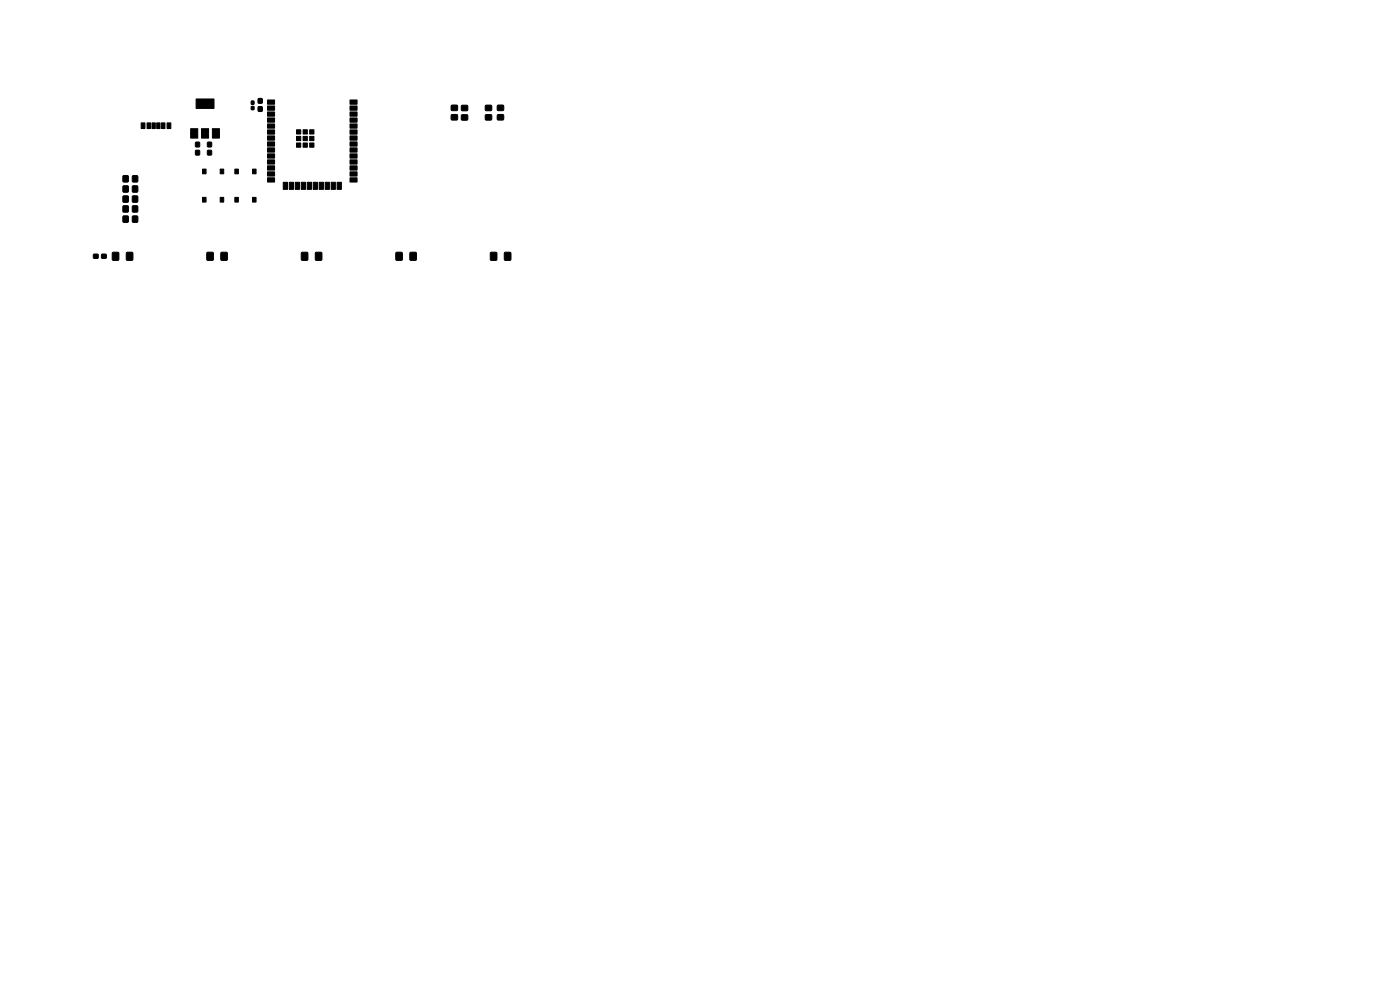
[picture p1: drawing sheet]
<svg xmlns="http://www.w3.org/2000/svg" width="297mm" height="210mm" viewBox="0 0 297 210" stroke-linecap="round" stroke-linejoin="round" font-family="sans-serif">
<g fill="#000" stroke="#000" stroke-width=".21">
<path d="M26.1 37.3h1.1v1.3h-1.1zM28.1 37.3h1.1v1.3h-1.1zM29.9 26.1h.8v1.2h-.8zM31.2 26.1h.8v1.2h-.8zM32.2 26.1h.7v1.2h-.7zM33.2 26.1h.7v1.2h-.7zM34.2 26.1h.8v1.2h-.8zM35.4 26.1h.8v1.2h-.8zM40.5 27.3h1.4v2h-1.4zM41.5 30.2h.8v.9h-.8zM41.5 31.9h.8v1h-.8zM43 35.9h.7v1h-.7z"/>
<path d="M42.7 27.3h1.6v2h-1.6zM44 30.2h.9v.9h-.9zM44 31.9h.9v1h-.9zM41.6 21h3.8v2h-3.8zM45 27.3h1.6v2h-1.6zM46.7 35.9h.8v1h-.8zM49.8 35.9h.8v1h-.8zM53.3 22.6h.6v.7h-.6zM53.3 21.4h.6v.7h-.6zM53.6 35.9h.7v1h-.7zM54.8 22.7h.8v.9h-.8zM54.8 20.9h.8v1h-.8z"/>
<path d="M56.7 21.2h1.6v.9h-1.6zM56.7 22.5h1.6v.9h-1.6zM56.7 23.8h1.6v.8h-1.6zM56.7 25h1.6v.9h-1.6zM56.7 26.3h1.6v.9h-1.6zM56.7 27.6h1.6v.9h-1.6zM56.7 28.8h1.6v.9h-1.6zM56.7 30.1h1.6v.9h-1.6zM56.7 31.4h1.6v.9h-1.6zM56.7 32.6h1.6v.9h-1.6zM56.7 33.9h1.6v.9h-1.6zM56.7 35.2h1.6v.9h-1.6z"/>
<path d="M56.7 36.5h1.6v.8h-1.6zM56.7 37.7h1.6v.9h-1.6zM62.9 27.5h.9v.9h-.9zM62.9 28.9h.9v.9h-.9zM62.9 30.3h.9v.9h-.9zM64.3 27.5h.9v.9h-.9zM64.3 28.9h.9v.9h-.9zM64.3 30.3h.9v.9h-.9zM65.7 27.5h.9v.9h-.9zM65.7 28.9h.9v.9h-.9zM65.7 30.3h.9v.9h-.9zM74.3 37.7h1.4v.9h-1.4z"/>
<path d="M74.3 36.5h1.4v.8h-1.4zM74.3 35.2h1.4v.9h-1.4zM74.3 33.9h1.4v.9h-1.4zM74.3 32.6h1.4v.9h-1.4zM74.3 31.4h1.4v.9h-1.4zM74.3 30.1h1.4v.9h-1.4zM74.3 28.8h1.4v.9h-1.4zM74.3 27.6h1.4v.9h-1.4zM74.3 26.3h1.4v.9h-1.4zM74.3 25h1.4v.9h-1.4zM74.3 23.8h1.4v.8h-1.4zM74.3 22.5h1.4v.9h-1.4z"/>
<path d="M74.3 21.2h1.4v.9h-1.4zM95.8 22.4h1.2v1h-1.2zM95.8 24.4h1.2v1h-1.2zM97.9 22.4h1.3v1h-1.3zM97.9 24.4h1.3v1h-1.3zM103 22.4h1.3v1h-1.3zM103 24.4h1.3v1h-1.3zM105.5 22.4h1.3v1h-1.3zM105.5 24.4h1.3v1h-1.3zM19.9 54h.9v.8h-.9zM21.6 54h.9v.8h-.9zM23.9 53.6h1.3v1.6h-1.3z"/>
<path d="M26.9 53.6h1.2v1.6h-1.2zM26.1 43.7h1.1v1.2h-1.1zM26.1 45.9h1.1v1.2h-1.1zM26.1 39.5h1.1v1.2h-1.1zM26.1 41.6h1.1v1.3h-1.1zM28.1 43.7h1.1v1.2h-1.1zM28.1 45.9h1.1v1.2h-1.1zM28.1 39.5h1.1v1.2h-1.1zM28.1 41.6h1.1v1.3h-1.1zM43 41.9h.7v1h-.7zM43.9 53.6h1.3v1.6h-1.3zM46.9 53.6h1.3v1.6h-1.3z"/>
<path d="M46.7 41.9h.8v1h-.8zM49.8 41.9h.8v1h-.8zM53.6 41.9h.7v1h-.7zM60.1 38.7h.9v1.5h-.9zM61.4 38.7h.9v1.5h-.9zM62.6 38.7h.9v1.5h-.9zM64 53.6h1.3v1.6h-1.3zM63.9 38.7h.9v1.5h-.9zM65.2 38.7h.9v1.5h-.9zM67 53.6h1.2v1.6h-1.2zM66.4 38.7h.9v1.5h-.9zM67.7 38.7h.9v1.5h-.9z"/>
<path d="M69 38.7h.9v1.5h-.9zM70.3 38.7h.8v1.5h-.8zM71.5 38.7h.9v1.5h-.9zM84 53.6h1.3v1.6h-1.3zM87 53.6h1.3v1.6h-1.3zM104.1 53.6h1.3v1.6h-1.3zM107.1 53.6h1.2v1.6h-1.2z"/>
</g>
</svg>
